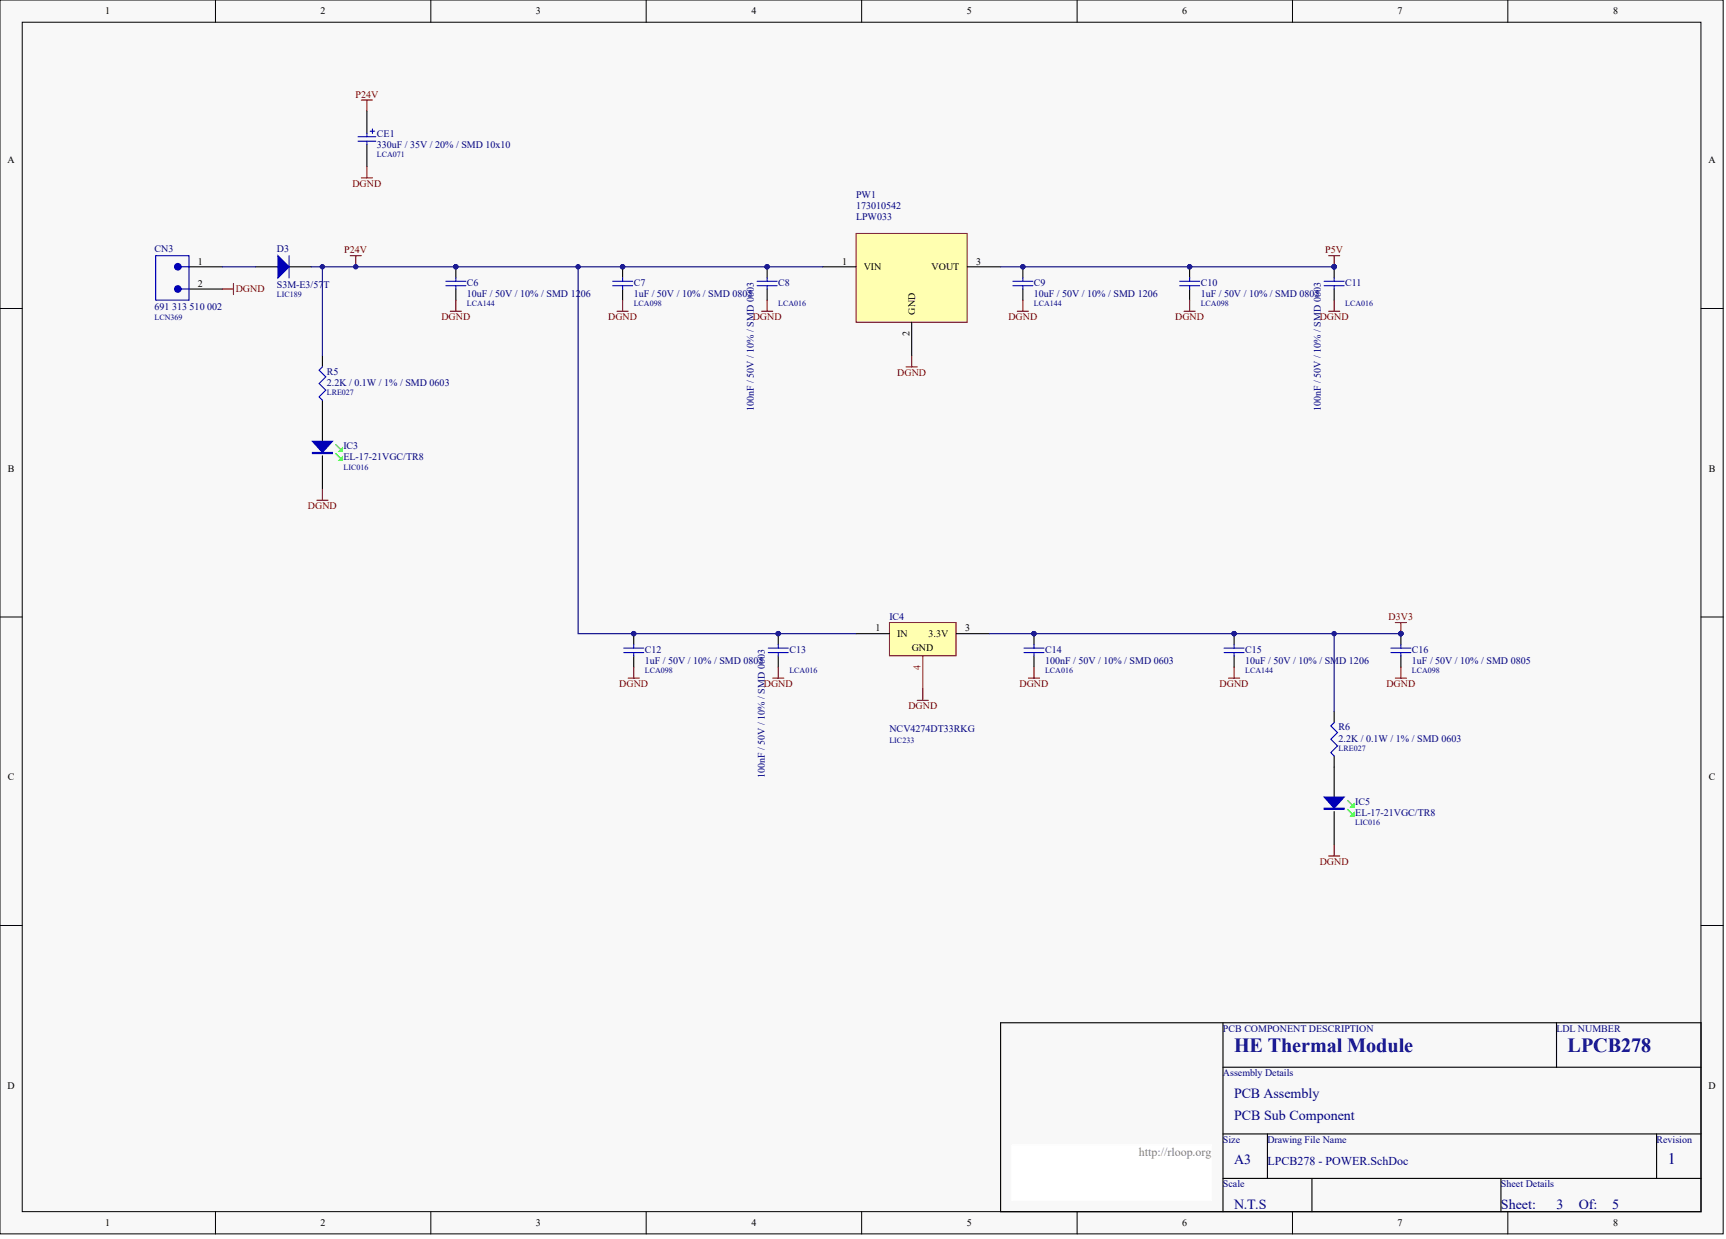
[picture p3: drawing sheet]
<svg xmlns="http://www.w3.org/2000/svg" width="656mm" height="471mm" viewBox="0 0 656 471" stroke-linecap="round" stroke-linejoin="round" font-family="sans-serif">
<defs><g id="words">
<g font-size="7.6" fill="#000080">
<text x="469.2" y="399.8">HE Thermal Module</text>
<text x="596" y="399.8">LPCB278</text>
</g>
<text font-size="6.1" fill="#000080" x="634" y="442.4">1</text>
<g font-size="5.3" fill="#000080">
<text x="469.2" y="417.2">PCB Assembly</text>
<text x="469.2" y="425.7">PCB Sub Component</text>
<text x="469.2" y="442.6">A3</text>
<text x="469.2" y="459.5">N.T.S</text>
<text x="570.6" y="459.5">Sheet:</text>
<text x="591.7" y="459.5">3</text>
<text x="600.2" y="459.5">Of:</text>
<text x="612.9" y="459.5">5</text>
</g>
<text font-size="4.6" fill="#808080" x="432.9" y="439.3">http://rloop.org</text>
<text font-size="4.6" fill="#000080" x="481.8" y="442.7">LPCB278 - POWER.SchDoc</text>
<g font-size="3.8">
<text x="40" y="5.5">1</text>
<text x="121.9" y="5.5">2</text>
<text x="203.8" y="5.5">3</text>
<text x="285.7" y="5.5">4</text>
<text x="367.6" y="5.5">5</text>
<text x="449.5" y="5.5">6</text>
<text x="531.3" y="5.5">7</text>
<text x="613.3" y="5.5">8</text>
<text x="2.8" y="62">A</text>
<text x="649.5" y="62">A</text>
<text x="75.2" y="100.6">1</text>
<text x="320.2" y="100.6">1</text>
<text x="371.1" y="100.6">3</text>
<text x="328.4" y="102.7">VIN</text>
<text x="354.2" y="102.7">VOUT</text>
<text x="75.2" y="109">2</text>
<text x="347.9" y="119.6" transform="rotate(-90 347.9 119.6)">GND</text>
<text x="345.7" y="127.8" transform="rotate(-90 345.7 127.8)">2</text>
<text x="3" y="179.3">B</text>
<text x="649.6" y="179.3">B</text>
<text x="332.9" y="240">1</text>
<text x="341.1" y="242.1">IN</text>
<text x="353" y="242.1">3.3V</text>
<text x="366.9" y="240">3</text>
<text x="346.6" y="247.6">GND</text>
<text x="3" y="296.6">C</text>
<text x="649.6" y="296.6">C</text>
<text x="2.8" y="413.8">D</text>
<text x="649.5" y="413.8">D</text>
<text x="40" y="466.1">1</text>
<text x="121.9" y="466.1">2</text>
<text x="203.8" y="466.1">3</text>
<text x="285.7" y="466.1">4</text>
<text x="367.6" y="466.1">5</text>
<text x="449.5" y="466.1">6</text>
<text x="531.3" y="466.1">7</text>
<text x="613.3" y="466.1">8</text>
</g>
<g font-size="3.8" fill="#800000">
<text x="135.1" y="37.2">P24V</text>
<text x="134" y="71">DGND</text>
<text x="130.9" y="96.3">P24V</text>
<text x="503.8" y="96.3">P5V</text>
<text x="89.6" y="111.1">DGND</text>
<text x="167.8" y="121.7">DGND</text>
<text x="231.2" y="121.7">DGND</text>
<text x="286.1" y="121.7">DGND</text>
<text x="383.4" y="121.7">DGND</text>
<text x="446.8" y="121.7">DGND</text>
<text x="501.7" y="121.7">DGND</text>
<text x="341.1" y="142.8">DGND</text>
<text x="117.1" y="193.5">DGND</text>
<text x="527.9" y="235.8">D3V3</text>
<text x="235.4" y="261.1">DGND</text>
<text x="290.4" y="261.1">DGND</text>
<text x="387.6" y="261.1">DGND</text>
<text x="463.7" y="261.1">DGND</text>
<text x="527.1" y="261.1">DGND</text>
<text x="345.3" y="269.6">DGND</text>
<text x="501.7" y="328.8">DGND</text>
</g>
<g font-size="3.8" fill="#000080">
<text x="143.3" y="52">CE1</text>
<text x="143.3" y="56.2">330uF / 35V / 20% / SMD 10x10</text>
<text x="325.5" y="75.2">PW1</text>
<text x="325.5" y="83.7">LPW033</text>
<text x="325.5" y="79.4">173010542</text>
<text x="58.8" y="95.9">CN3</text>
<text x="105.2" y="95.9">D3</text>
<text x="105.2" y="109.4">S3M-E3/57T</text>
<text x="177.5" y="108.6">C6</text>
<text x="177.5" y="112.8">10uF / 50V / 10% / SMD 1206</text>
<text x="240.9" y="108.6">C7</text>
<text x="240.9" y="112.8">1uF / 50V / 10% / SMD 0805</text>
<text x="295.9" y="108.6">C8</text>
<text x="393.1" y="108.6">C9</text>
<text x="393.1" y="112.8">10uF / 50V / 10% / SMD 1206</text>
<text x="456.5" y="108.6">C10</text>
<text x="456.5" y="112.8">1uF / 50V / 10% / SMD 0805</text>
<text x="511.4" y="108.6">C11</text>
<text x="58.8" y="117.9">691 313 510 002</text>
<text x="124.3" y="142.4">R5</text>
<text x="124.3" y="146.6">2.2K / 0.1W / 1% / SMD 0603</text>
<text x="286.6" y="156.4" transform="rotate(-90 286.6 156.4)">100nF / 50V / 10% / SMD 0603</text>
<text x="502.1" y="156.4" transform="rotate(-90 502.1 156.4)">100nF / 50V / 10% / SMD 0603</text>
<text x="130.6" y="170.7">IC3</text>
<text x="130.6" y="174.9">EL-17-21VGC/TR8</text>
<text x="338.1" y="235.8">IC4</text>
<text x="245.1" y="248">C12</text>
<text x="300.1" y="248">C13</text>
<text x="397.3" y="248">C14</text>
<text x="473.4" y="248">C15</text>
<text x="536.8" y="248">C16</text>
<text x="245.1" y="252.3">1uF / 50V / 10% / SMD 0805</text>
<text x="397.3" y="252.3">100nF / 50V / 10% / SMD 0603</text>
<text x="473.4" y="252.3">10uF / 50V / 10% / SMD 1206</text>
<text x="536.8" y="252.3">1uF / 50V / 10% / SMD 0805</text>
<text x="338.1" y="278.1">NCV4274DT33RKG</text>
<text x="508.9" y="277.6">R6</text>
<text x="508.9" y="281.9">2.2K / 0.1W / 1% / SMD 0603</text>
<text x="290.8" y="295.8" transform="rotate(-90 290.8 295.8)">100nF / 50V / 10% / SMD 0603</text>
<text x="515.2" y="305.9">IC5</text>
<text x="515.2" y="310.2">EL-17-21VGC/TR8</text>
<text x="464.9" y="392.1">PCB COMPONENT DESCRIPTION</text>
<text x="591.7" y="392.1">LDL NUMBER</text>
<text x="464.9" y="409">Assembly Details</text>
<text x="464.9" y="434.4">Size</text>
<text x="481.8" y="434.4">Drawing File Name</text>
<text x="629.8" y="434.4">Revision</text>
<text x="464.9" y="451.3">Scale</text>
<text x="570.6" y="451.3">Sheet Details</text>
</g>
<text font-size="3.8" fill="#bf0000" x="350" y="254.6" transform="rotate(-90 350 254.6)">4</text>
<g font-size="3" fill="#000080">
<text x="143.3" y="59.8">LCA071</text>
<text x="105.2" y="113">LIC189</text>
<text x="177.5" y="116.4">LCA144</text>
<text x="240.9" y="116.4">LCA098</text>
<text x="295.9" y="116.4">LCA016</text>
<text x="393.1" y="116.4">LCA144</text>
<text x="456.5" y="116.4">LCA098</text>
<text x="511.4" y="116.4">LCA016</text>
<text x="58.8" y="121.4">LCN369</text>
<text x="124.3" y="150.2">LRE027</text>
<text x="130.6" y="178.5">LIC016</text>
<text x="245.1" y="255.8">LCA098</text>
<text x="300.1" y="255.8">LCA016</text>
<text x="397.3" y="255.8">LCA016</text>
<text x="473.4" y="255.8">LCA144</text>
<text x="536.8" y="255.8">LCA098</text>
<text x="338.1" y="282.4">LIC233</text>
<text x="508.9" y="285.4">LRE027</text>
<text x="515.2" y="313.7">LIC016</text>
</g>
</g></defs>
<g fill="#f8f8f8" stroke="#000" stroke-width=".38">
<path d="M0 0h655.1v469h-655.1z"/>
<path d="M8.5 8.5h638.1v452.1h-638.1z"/>
</g>
<g fill="none" stroke="#000" stroke-width=".38">
<path d="M81.9 0v8.5M163.8 0v8.5M245.7 0v8.5M327.6 0v8.5M409.5 0v8.5M491.4 0v8.5M573.2 0v8.5M0 117.3h8.5M646.7 117.3h8.4M0 234.5h8.5M646.7 234.5h8.4M0 351.8h8.5"/>
<path d="M646.7 351.8h8.4M81.9 460.6v8.5M163.8 460.6v8.5M245.7 460.6v8.5M327.6 460.6v8.5M409.5 460.6v8.5M491.4 460.6v8.5M573.2 460.6v8.5"/>
</g>
<path d="M380.4 388.8h266.3v71.8h-266.3zM464.9 388.8v71.8M591.7 388.8v16.9M464.9 405.7h181.8M464.9 431h181.8M481.8 431v16.9M629.8 431v16.9M464.9 447.9h181.8M498.7 447.9v12.7M570.6 447.9v12.7" fill="none" stroke="#000" stroke-width=".42"/>
<path d="M384.6 435.2h76.1v21.1h-76.1z" fill="#fff" stroke="#fff" stroke-width=".38"/>
<path d="M325.5 88.7h42.2v33.8h-42.2z" fill="#ffffb0" stroke="#800000" stroke-width=".38"/>
<g fill="none" stroke="#000" stroke-width=".42">
<path d="M139.5 42.3v8.4M139.5 54.9v8.5M71.9 101.4h12.6M71.9 109.9h12.6M97.2 101.4h8.5M109.9 101.4h8.4M173.3 101.4v4.2M173.3 109.9v4.2M236.7 101.4v4.2M236.7 109.9v4.2M291.6 101.4v4.2M291.6 109.9v4.2"/>
<path d="M312.8 101.4h12.7M367.7 101.4h12.7M388.9 101.4v4.2M388.9 109.9v4.2M452.3 101.4v4.2M452.3 109.9v4.2M507.2 101.4v4.2M507.2 109.9v4.2M122.6 135.2v4.2M346.6 122.5v12.7M122.6 152.1v16.9M122.6 173.3v12.6"/>
</g>
<g fill="none" stroke="#00f" stroke-width=".42">
<path d="M136.1 52h6.8M136.1 53.7h6.8M139.5 50.7v1.3M139.5 53.7v1.2M140.7 49.9h1.7M141.6 49v1.7M59.2 97.2h12.7v16.9h-12.7zM109.9 97.2v8.4M68.9 109.9h3M68.9 101.4h3M169.5 108.6h7.6M169.5 106.9h7.6"/>
<path d="M173.3 105.6v1.3M173.3 108.6v1.3M232.9 108.6h7.6M232.9 106.9h7.6M236.7 105.6v1.3M236.7 108.6v1.3M287.8 108.6h7.6M287.8 106.9h7.6M291.6 105.6v1.3M291.6 108.6v1.3M385.1 108.6h7.6M385.1 106.9h7.6"/>
<path d="M388.9 105.6v1.3M388.9 108.6v1.3M448.5 108.6h7.6M448.5 106.9h7.6M452.3 105.6v1.3M452.3 108.6v1.3M503.4 108.6h7.6M503.4 106.9h7.6M507.2 105.6v1.3M507.2 108.6v1.3M122.6 139.4l-1.3 1.3 2.5 2.6-2.5 2.5 2.5 2.5-2.5 2.6 1.3 1.2"/>
</g>
<g fill="#00f" stroke="#00f" stroke-width=".42">
<circle cx="67.6" cy="109.8" r="1.25"/>
<circle cx="67.6" cy="101.4" r="1.25"/>
</g>
<g fill="#00f" stroke="#00f" stroke-width=".42">
<path d="M105.7 97.2l4.2 4.2-4.2 4.2z"/>
<path d="M118.8 167.8h7.6l-3.8 4.2z"/>
<path d="M118.8 172h7.6v.4h-7.6z" fill-rule="evenodd"/>
</g>
<path d="M84.5 101.4h12.7M118.3 101.4h194.5M122.6 101.4v33.8M380.4 101.4h126.8" fill="none" stroke="#000080" stroke-width=".42"/>
<path d="M127.6 172.4l1.7 1.7M127.6 169l1.7 1.7" fill="none" stroke="#0f0" stroke-width=".42"/>
<g fill="#0f0" stroke="#0f0" stroke-width=".42">
<path d="M128.9 174.9l1.3-1.2v1.2z"/>
<path d="M128.9 171.6l1.3-1.3v1.3z"/>
</g>
<g fill="none" stroke="#800000" stroke-width=".42">
<path d="M137.4 38h4.2M139.5 38v4.3M137.4 67.6h4.2M139.5 63.4v4.2M133.1 97.2h4.3M135.3 97.2v4.2M505.1 97.2h4.2M507.2 97.2v4.2M84.5 109.9h4.3M88.8 107.8v4.2M171.2 118.3h4.2M173.3 114.1v4.2"/>
<path d="M234.6 118.3h4.2M236.7 114.1v4.2M289.5 118.3h4.3M291.6 114.1v4.2M386.7 118.3h4.3M388.9 114.1v4.2M450.1 118.3h4.3M452.3 114.1v4.2M505.1 118.3h4.2M507.2 114.1v4.2M344.5 139.4h4.2M346.6 135.2v4.2"/>
<path d="M120.5 190.2h4.2M122.6 185.9v4.3"/>
</g>
<g fill="#000080" stroke="#000080" stroke-width=".38">
<circle cx="122.6" cy="101.4" r=".82"/>
<circle cx="173.3" cy="101.4" r=".82"/>
<circle cx="236.7" cy="101.4" r=".82"/>
<circle cx="291.6" cy="101.4" r=".82"/>
<circle cx="135.2" cy="101.4" r=".82"/>
<circle cx="507.2" cy="101.4" r=".82"/>
<circle cx="388.8" cy="101.4" r=".82"/>
<circle cx="452.2" cy="101.4" r=".82"/>
</g>
<path d="M338.1 236.6h25.4v12.7h-25.4z" fill="#ffffb0" stroke="#800000" stroke-width=".38"/>
<g fill="none" stroke="#000" stroke-width=".42">
<path d="M240.9 240.9v4.2M240.9 249.3v4.2M295.9 240.9v4.2M295.9 249.3v4.2M325.5 240.9h12.6M363.5 240.9h12.7M393.1 240.9v4.2M393.1 249.3v4.2M469.2 240.9v4.2M469.2 249.3v4.2M532.6 240.9v4.2M532.6 249.3v4.2"/>
<path d="M507.2 270.4v4.3M507.2 287.3v17M507.2 308.5v12.7"/>
</g>
<path d="M350.8 249.3v12.7" fill="none" stroke="#bf0000" stroke-width=".42"/>
<path d="M219.8 101.4v139.5h105.7M376.2 240.9h156.4M507.2 240.9v29.5" fill="none" stroke="#000080" stroke-width=".42"/>
<g fill="#000080" stroke="#000080" stroke-width=".38">
<circle cx="219.8" cy="101.4" r=".82"/>
<circle cx="240.9" cy="240.8" r=".82"/>
<circle cx="295.8" cy="240.8" r=".82"/>
<circle cx="469.1" cy="240.8" r=".82"/>
<circle cx="532.5" cy="240.8" r=".82"/>
<circle cx="393.1" cy="240.8" r=".82"/>
<circle cx="507.2" cy="240.8" r=".82"/>
</g>
<g fill="none" stroke="#00f" stroke-width=".42">
<path d="M237.1 248h7.6M237.1 246.4h7.6M240.9 245.1v1.3M240.9 248v1.3M292.1 248h7.6M292.1 246.4h7.6M295.9 245.1v1.3M295.9 248v1.3M389.3 248h7.6M389.3 246.4h7.6M393.1 245.1v1.3M393.1 248v1.3"/>
<path d="M465.4 248h7.6M465.4 246.4h7.6M469.2 245.1v1.3M469.2 248v1.3M528.8 248h7.6M528.8 246.4h7.6M532.6 245.1v1.3M532.6 248v1.3M507.2 274.7l-1.3 1.2 2.6 2.6-2.6 2.5 2.6 2.5-2.6 2.6 1.3 1.2"/>
</g>
<g fill="none" stroke="#800000" stroke-width=".42">
<path d="M530.4 236.6h4.3M532.6 236.6v4.3M238.8 257.8h4.2M240.9 253.5v4.3M293.8 257.8h4.2M295.9 253.5v4.3M391 257.8h4.2M393.1 253.5v4.3M467 257.8h4.3M469.2 253.5v4.3M530.4 257.8h4.3M532.6 253.5v4.3"/>
<path d="M348.7 266.2h4.2M350.8 262v4.2M505.1 325.4h4.2M507.2 321.2v4.2"/>
</g>
<path d="M512.3 307.6l1.7 1.7M512.3 304.3l1.7 1.6" fill="none" stroke="#0f0" stroke-width=".42"/>
<g fill="#00f" stroke="#00f" stroke-width=".42">
<path d="M503.4 303h7.6l-3.8 4.2z"/>
<path d="M503.4 307.2h7.6v.4h-7.6z" fill-rule="evenodd"/>
</g>
<g fill="#0f0" stroke="#0f0" stroke-width=".42">
<path d="M513.5 310.2l1.3-1.3v1.3z"/>
<path d="M513.5 306.8l1.3-1.3v1.3z"/>
</g>
<use href="#words"/>
</svg>
